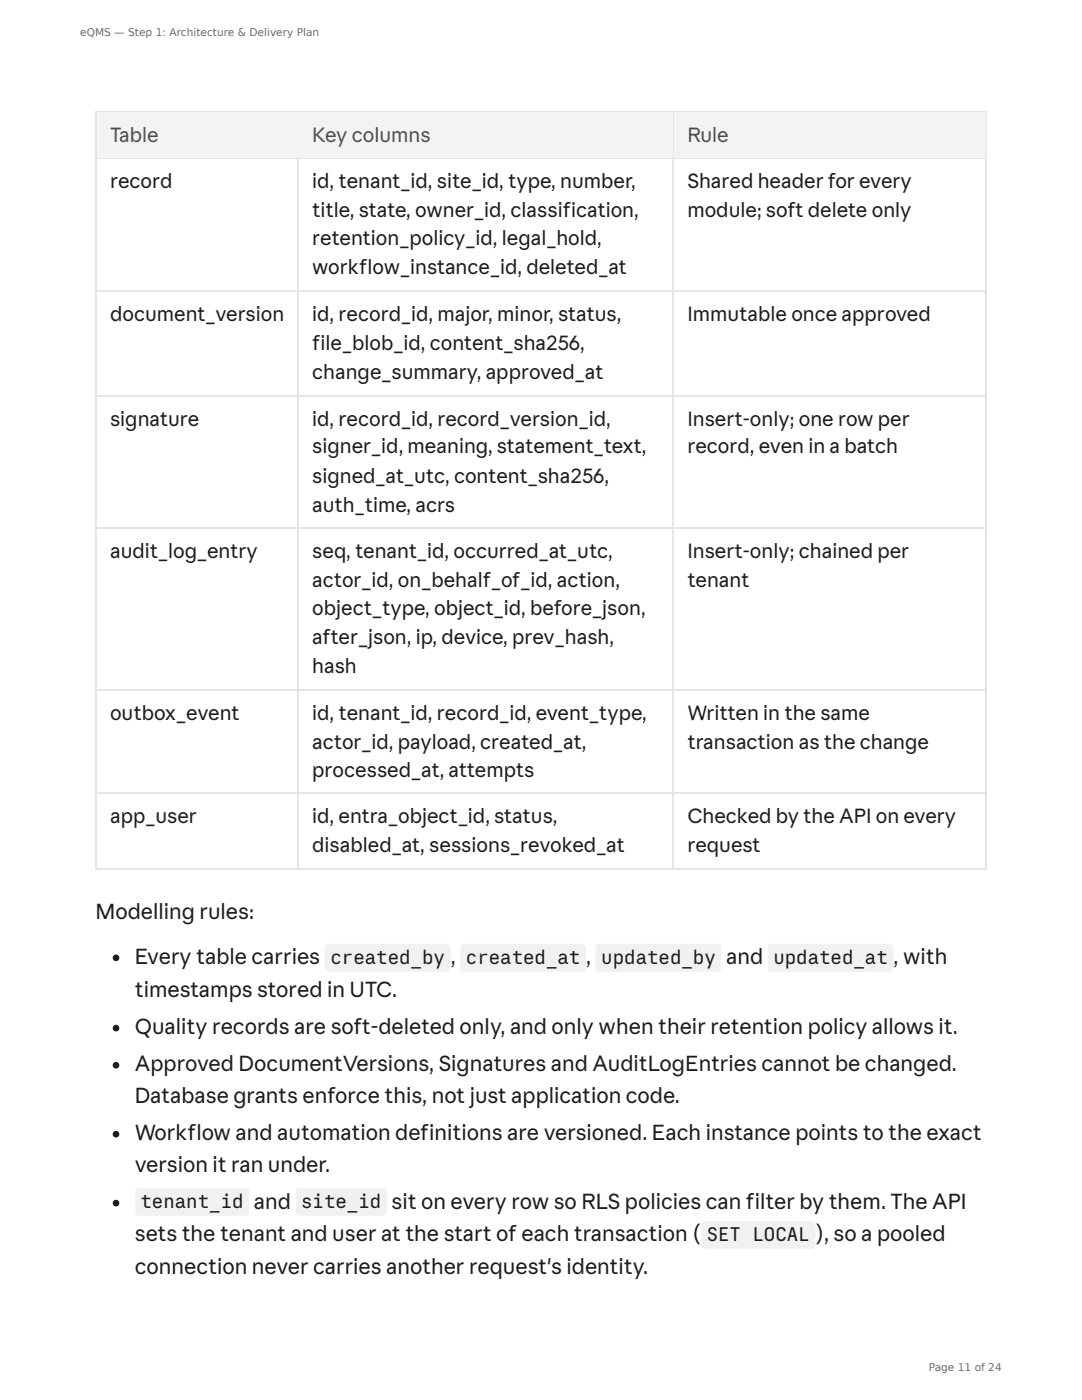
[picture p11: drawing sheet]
<svg xmlns="http://www.w3.org/2000/svg" width="216mm" height="279mm" viewBox="0 0 216 279" stroke-linecap="round" stroke-linejoin="round" font-family="sans-serif">
<defs><g id="words">
<g font-size="4.2" fill="#1f1e1d">
<text x="19" y="183.4">Modelling rules:</text>
<text x="26.9" y="192.4">Every table carries</text>
<text x="116.9" y="192.4">,</text>
<text x="144.9" y="192.4">and</text>
<text x="180.2" y="192.4">with</text>
<text x="26.9" y="199">timestamps stored in UTC.</text>
<text x="26.9" y="206.4">Quality records are soft-deleted only, and only when their retention policy allows it.</text>
<text x="26.9" y="213.8">Approved DocumentVersions, Signatures and AuditLogEntries cannot be changed.</text>
<text x="26.9" y="220.1">Database grants enforce this, not just application code.</text>
<text x="26.9" y="227.5">Workflow and automation definitions are versioned. Each instance points to the exact</text>
<text x="26.9" y="233.9">version it ran under.</text>
<text x="50.6" y="241.3">and</text>
<text x="78.1" y="241.3">sit on every row so RLS policies can filter by them. The API</text>
<text x="26.9" y="247.6">sets the tenant and user at the start of each transaction (</text>
<text x="26.9" y="254.3">connection never carries another request's identity.</text>
</g>
<g font-size="4" fill="#52514e">
<text x="22" y="28.3">Table</text>
<text x="62.3" y="28.3">Key columns</text>
<text x="137.2" y="28.3">Rule</text>
</g>
<g font-size="4" fill="#1f1e1d">
<text x="22" y="37.6">record</text>
<text x="62.3" y="37.6">id, tenant_id, site_id, type, number,</text>
<text x="137.2" y="37.6">Shared header for every</text>
<text x="62.3" y="43.4">title, state, owner_id, classification,</text>
<text x="137.2" y="43.4">module; soft delete only</text>
<text x="62.3" y="48.9">retention_policy_id, legal_hold,</text>
<text x="62.3" y="54.8">workflow_instance_id, deleted_at</text>
<text x="22" y="64">document_version</text>
<text x="62.3" y="64">id, record_id, major, minor, status,</text>
<text x="137.2" y="64">Immutable once approved</text>
<text x="62.3" y="69.8">file_blob_id, content_sha256,</text>
<text x="62.3" y="75.7">change_summary, approved_at</text>
<text x="22" y="84.9">signature</text>
<text x="62.3" y="84.9">id, record_id, record_version_id,</text>
<text x="137.2" y="84.9">Insert-only; one row per</text>
<text x="62.3" y="90.5">signer_id, meaning, statement_text,</text>
<text x="137.2" y="90.5">record, even in a batch</text>
<text x="62.3" y="96.3">signed_at_utc, content_sha256,</text>
<text x="62.3" y="102.1">auth_time, acrs</text>
<text x="22" y="111.4">audit_log_entry</text>
<text x="62.3" y="111.4">seq, tenant_id, occurred_at_utc,</text>
<text x="137.2" y="111.4">Insert-only; chained per</text>
<text x="62.3" y="117.2">actor_id, on_behalf_of_id, action,</text>
<text x="137.2" y="117.2">tenant</text>
<text x="62.3" y="122.8">object_type, object_id, before_json,</text>
<text x="62.3" y="128.6">after_json, ip, device, prev_hash,</text>
<text x="62.3" y="134.4">hash</text>
<text x="22" y="143.7">outbox_event</text>
<text x="62.3" y="143.7">id, tenant_id, record_id, event_type,</text>
<text x="137.2" y="143.7">Written in the same</text>
<text x="62.3" y="149.5">actor_id, payload, created_at,</text>
<text x="137.2" y="149.5">transaction as the change</text>
<text x="62.3" y="155">processed_at, attempts</text>
<text x="22" y="164.3">app_user</text>
<text x="62.3" y="164.3">id, entra_object_id, status,</text>
<text x="137.2" y="164.3">Checked by the API on every</text>
<text x="62.3" y="170.1">disabled_at, sessions_revoked_at</text>
<text x="137.2" y="170.1">request</text>
</g>
<g font-size="3.8" fill="#1f1e1d">
<text x="65.9" y="192.5">created_by ,</text>
<text x="93" y="192.5">created_at</text>
<text x="120" y="192.5">updated_by</text>
<text x="154.3" y="192.5">updated_at ,</text>
<text x="28" y="241.2">tenant_id</text>
<text x="60.1" y="241.2">site_id</text>
<text x="141" y="247.8">SET LOCAL ), so a pooled</text>
</g>
<g font-size="2.1" fill="#6b6b6b">
<text x="16" y="7.1">eQMS — Step 1: Architecture &amp; Delivery Plan</text>
<text x="185.3" y="273.6">Page 11 of 24</text>
</g>
</g></defs>
<circle cx="23.2" cy="191.2" r=".66" fill="#1f1e1d"/>
<g fill="#f3f1ec">
<path d="M65.1 188.6l.5-.2h23.6a.79 .79 0 0 1 .8 .8v3.9a.79 .79 0 0 1-.8 .8h-23.6a.79 .79 0 0 1-.8-.8v-3.9z"/>
<path d="M92 188.6l.6-.2h23.6a.79 .79 0 0 1 .7 .8v3.9a.79 .79 0 0 1-.7 .8h-23.6a.79 .79 0 0 1-.8-.8v-3.9z"/>
<path d="M119 188.6l.6-.2h23.5a.79 .79 0 0 1 .8 .8v3.9a.79 .79 0 0 1-.8 .8h-23.5a.79 .79 0 0 1-.8-.8v-3.9z"/>
<path d="M153.4 188.6l.6-.2h23.5a.79 .79 0 0 1 .8 .8v3.9a.79 .79 0 0 1-.8 .8h-23.5a.79 .79 0 0 1-.8-.8v-3.9z"/>
</g>
<g fill="#1f1e1d">
<circle cx="23.2" cy="205.2" r=".66"/>
<circle cx="23.2" cy="212.6" r=".66"/>
<circle cx="23.2" cy="226.4" r=".66"/>
<circle cx="23.2" cy="240.1" r=".66"/>
</g>
<g fill="#f3f1ec">
<path d="M27.2 237.3l.6-.2h21.1a.79 .79 0 0 1 .8 .8v3.9a.79 .79 0 0 1-.8 .8h-21.1a.79 .79 0 0 1-.8-.8v-3.9z"/>
<path d="M59.2 237.3l.6-.2h16.7a.79 .79 0 0 1 .8 .8v3.9a.79 .79 0 0 1-.8 .8h-16.7a.79 .79 0 0 1-.8-.8v-3.9z"/>
<path d="M140.2 243.9l.6-.2h21.1a.79 .79 0 0 1 .8 .8v3.9a.79 .79 0 0 1-.8 .8h-21.1a.79 .79 0 0 1-.8-.8v-3.9z"/>
</g>
<path d="M19 22.4h177.8M19 31.6h177.8M19.2 22.2v151.4M59.4 22.2v151.4M134.3 22.2v151.4M196.7 22.2v151.4M19 58.1h177.8M19 79h177.8M19 105.4h177.8M19 137.7h177.8M19 158.4h177.8M19 173.4h177.8" fill="none" stroke="#e8e5dc" stroke-width=".26"/>
<g fill="#f3f3f3">
<path d="M19.3 22.5h40v9h-40z"/>
<path d="M59.5 22.5h74.7v9h-74.7z"/>
<path d="M134.4 22.5h62.2v9h-62.2z"/>
</g>
<use href="#words"/>
</svg>
